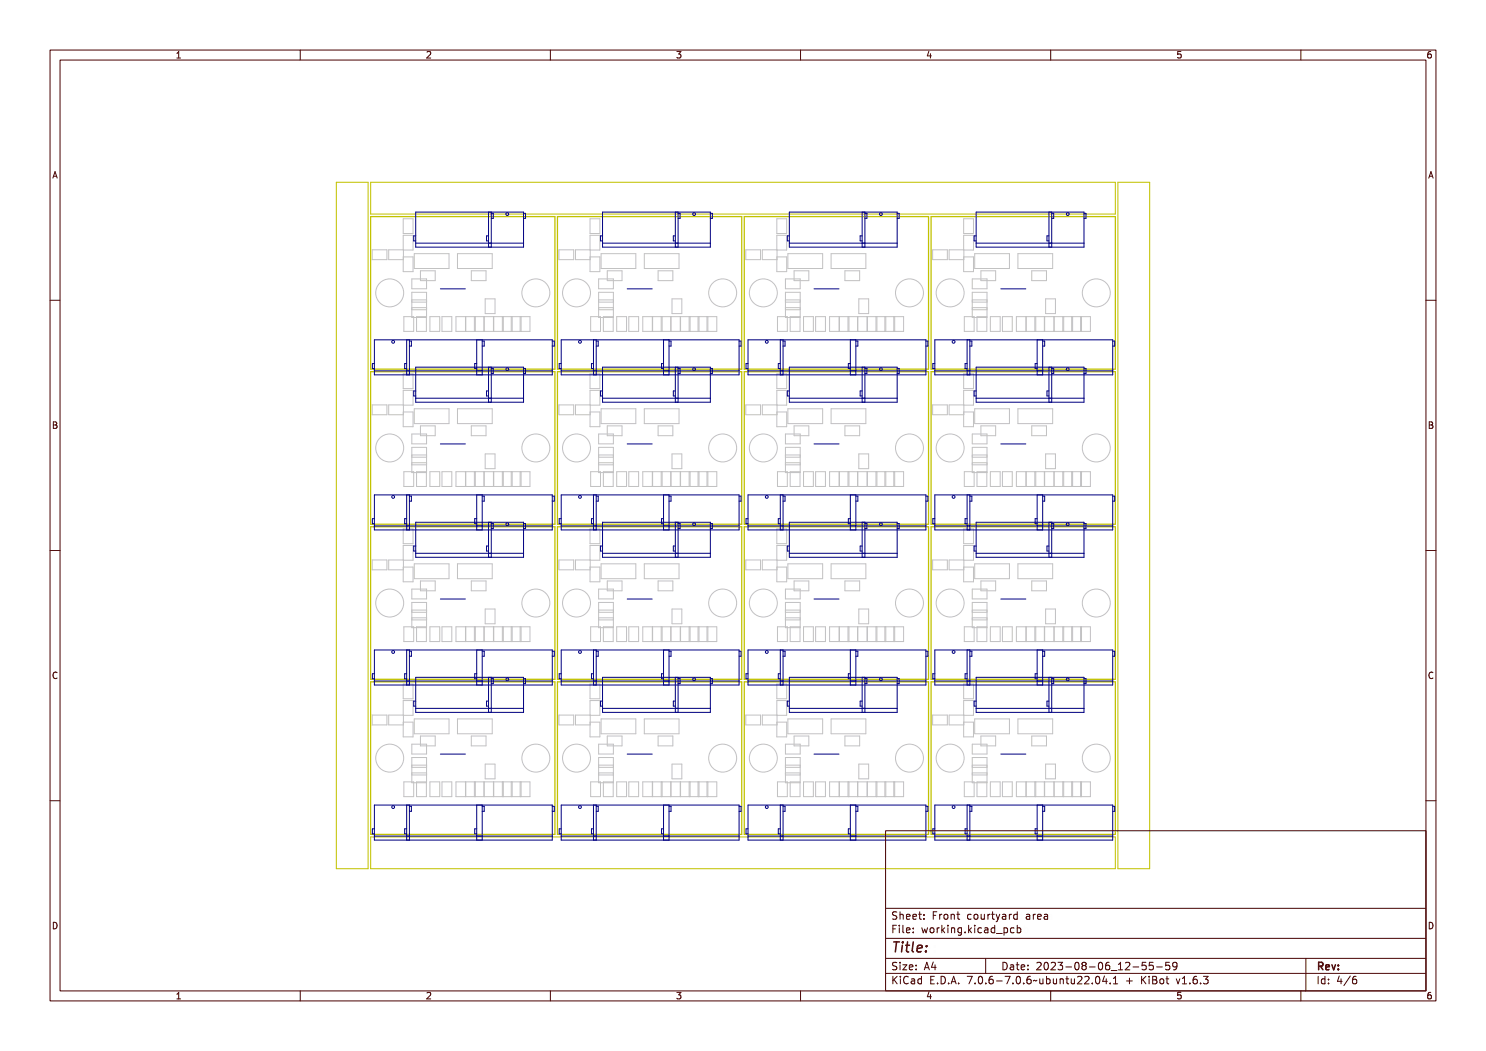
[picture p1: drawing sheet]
<svg xmlns="http://www.w3.org/2000/svg" width="297mm" height="210mm" viewBox="0 0 297 210" stroke-linecap="round" stroke-linejoin="round" font-family="sans-serif">
<defs><g id="words">
<text font-size="2.7" fill="#480000" x="178" y="190.3">Title:</text>
<g font-size="2" fill="#480000">
<text x="178" y="183.7">Sheet: Front courtyard area</text>
<text x="178" y="186.5">File: working.kicad_pcb</text>
<text x="178" y="193.9">Size: A4</text>
<text x="178" y="196.6">KiCad E.D.A. 7.0.6-7.0.6~ubuntu22.04.1 + KiBot v1.6.3</text>
<text x="200" y="193.9">Date: 2023-08-06_12-55-59</text>
<text x="263" y="196.6">Id: 4/6</text>
<text x="263" y="193.9">Rev:</text>
</g>
<g font-size="1.7" fill="#480000">
<text x="35" y="11.7">1</text>
<text x="85" y="11.7">2</text>
<text x="135" y="11.7">3</text>
<text x="185" y="11.7">4</text>
<text x="235" y="11.7">5</text>
<text x="285" y="11.7">6</text>
<text x="10.5" y="35.7">A</text>
<text x="285.5" y="35.7">A</text>
<text x="10.5" y="85.6">B</text>
<text x="285.5" y="85.6">B</text>
<text x="10.5" y="135.7">C</text>
<text x="285.5" y="135.7">C</text>
<text x="10.5" y="185.6">D</text>
<text x="285.5" y="185.6">D</text>
<text x="35" y="199.7">1</text>
<text x="85" y="199.7">2</text>
<text x="135" y="199.7">3</text>
<text x="185" y="199.7">4</text>
<text x="235" y="199.7">5</text>
<text x="285" y="199.7">6</text>
</g>
</g></defs>
<g fill="none" stroke="#c2c2c2" stroke-width=".2">
<path d="M74.4 49.9h2.9v2h-2.9zM77.7 49.9h2.9v2h-2.9zM80.6 47h2v3h-2zM80.6 51.3h2v3h-2zM80.6 43.7h2v3h-2zM82.3 55.7h3v2h-3zM82.3 59.9h3M82.8 50.7h6.9v3h-6.9zM84 54.1h3v2h-3zM91.4 50.7h7v3h-7zM94.2 54.1h2.9v2h-2.9zM97 59.7h1.9v3h-1.9z"/>
<path d="M111.7 49.9h3v2h-3zM115 49.9h3v2h-3zM117.9 43.7h2v3h-2zM117.9 47h2v3h-2zM117.9 51.3h2v3h-2zM119.6 55.7h3v2h-3zM119.6 59.9h3M120.1 50.7h7v3h-7zM121.4 54.1h2.9v2h-2.9zM128.8 50.7h6.9v3h-6.9zM131.5 54.1h3v2h-3zM134.3 59.7h2v3h-2z"/>
<path d="M149.1 49.9h2.9v2h-2.9zM152.4 49.9h2.9v2h-2.9zM155.3 47h1.9v3h-1.9zM155.3 43.7h1.9v3h-1.9zM155.3 51.3h1.9v3h-1.9zM157 58.4h2.9v5h-2.9zM157 55.7h2.9v2h-2.9zM157 59.9h2.9M157.5 50.7h6.9v3h-6.9zM158.7 54.1h3v2h-3zM166.1 50.7h7v3h-7zM168.9 54.1h2.9v2h-2.9z"/>
<path d="M171.6 59.7h2v3h-2zM186.4 49.9h2.9v2h-2.9zM192.6 50h2v-3h-2v7.3h2v-3h-2M192.6 43.7h2v3h-2zM192.6 49.9h-2.9v2h2.9M194.3 55.7h3v2h-3zM194.3 58.4h3v5h-3zM194.3 59.9h3M194.8 50.7h7v3h-7zM196.1 54.1h2.9v2h-2.9zM203.4 50.7h7v3h-7zM206.2 54.1h3v2h-3z"/>
<path d="M209 59.7h2v3h-2zM80.6 74.7h2v2.9h-2zM80.6 78h2v3h-2zM80.7 63.3h2v2.9h-2zM82.3 60.4h3M82.3 61.5h3M82.3 61.9h3M85.2 63.3h-1.9v2.9h1.9l.1-7.8h-3v5h3M85.9 63.3h2v2.9h-2zM88.3 63.3h2v2.9h-2zM91.1 63.3h14.8v2.9h-14.8zM93 63.3v2.9"/>
<path d="M93.1 63.3v2.9M94.8 63.3v2.9M95 63.3v2.9M96.7 63.3v2.9M96.8 63.3v2.9M98.6 63.3v2.9M98.7 63.3v2.9M100.4 63.3v2.9M100.6 63.3v2.9M102.2 63.3v2.9M102.4 63.3v2.9M104 63.3v2.9"/>
<path d="M104.1 63.3v2.9M117.9 74.7h2v2.9h-2zM117.9 78h2v3h-2zM118.1 63.3h1.9v2.9h-1.9zM119.6 60.4h3M119.6 61.5h3M119.6 61.9h3M122.6 63.3h-2v2.9h2v-7.8h-3v5h3M123.3 63.3h1.9v2.9h-1.9zM125.7 63.3h1.9v2.9h-1.9zM128.5 63.3h14.8v2.9h-14.8zM130.4 63.3v2.9"/>
<path d="M132.2 63.3v2.9M132.3 63.3v2.9M134.1 63.3v2.9M136 63.3v2.9M137.7 63.3v2.9M137.9 63.3v2.9M139.5 63.3v2.9M139.7 63.3v2.9M141.3 63.3v2.9M141.5 63.3v2.9M155.3 74.7h1.9v2.9h-1.9zM155.3 78h1.9v3h-1.9z"/>
<path d="M155.4 63.3h2v2.9h-2zM157 60.4h2.9M157 61.5h2.9M157 61.9h2.9M157.9 63.3h2v2.9h-2zM160.6 63.3h2v2.9h-2zM163 63.3h2v2.9h-2zM165.8 63.3h14.8v2.9h-14.8zM167.7 63.3v2.9M167.8 63.3v2.9M169.5 63.3v2.9M169.7 63.3v2.9"/>
<path d="M171.4 63.3v2.9M171.5 63.3v2.9M173.3 63.3v2.9M173.4 63.3v2.9M175.1 63.3v2.9M175.3 63.3v2.9M176.9 63.3v2.9M177 63.3v2.9M178.6 63.3v2.9M178.8 63.3v2.9M192.6 74.7h2v2.9h-2zM192.7 63.3h2v2.9h-2z"/>
<path d="M194.3 60.4h3M194.3 61.5h3M194.3 61.9h3M195.3 63.3h1.9v2.9h-1.9zM197.9 63.3h2v2.9h-2zM200.4 63.3h1.9v2.9h-1.9zM203.1 63.3h14.8v2.9h-14.8zM205 63.3v2.9M205.1 63.3v2.9M206.8 63.3v2.9M207 63.3v2.9M208.7 63.3v2.9"/>
<path d="M208.8 63.3v2.9M210.6 63.3v2.9M210.7 63.3v2.9M212.4 63.3v2.9M212.6 63.3v2.9M214.2 63.3v2.9M214.4 63.3v2.9M216 63.3v2.9M216.2 63.3v2.9M74.4 80.9h2.9v2h-2.9zM77.7 80.9h2.9v2h-2.9zM80.6 82.3h2v3h-2z"/>
<path d="M80.7 94.3h2v2.9h-2zM82.3 86.7h3v2h-3zM82.3 92.9h3M82.3 90.9h3M82.3 91.4h3M82.3 92.5h3M82.8 81.7h6.9v2.9h-6.9zM84 85.1h3v2h-3zM85.2 94.3h-1.9v2.9h1.9l.1-7.8h-3v5h3M85.9 94.3h2v2.9h-2zM88.3 94.3h2v2.9h-2zM91.1 94.3h14.8v2.9h-14.8z"/>
<path d="M91.4 81.7h7v2.9h-7zM93 94.3v2.9M93.1 94.3v2.9M94.2 85.1h2.9v2h-2.9zM94.8 94.3v2.9M95 94.3v2.9M96.7 94.3v2.9M96.8 94.3v2.9M97 90.7h1.9v3h-1.9zM98.6 94.3v2.9M98.7 94.3v2.9M100.4 94.3v2.9"/>
<path d="M100.6 94.3v2.9M102.2 94.3v2.9M102.4 94.3v2.9M104 94.3v2.9M104.1 94.3v2.9M111.7 80.9h3v2h-3zM115 80.9h3v2h-3zM117.9 82.3h2v3h-2zM118.1 94.3h1.9v2.9h-1.9zM119.6 92.9h3M119.6 90.9h3M119.6 91.4h3"/>
<path d="M119.6 86.7h3v2h-3zM119.6 92.5h3M120.1 81.7h7v2.9h-7zM121.4 85.1h2.9v2h-2.9zM122.6 94.3h-2v2.9h2v-7.8h-3v5h3M123.3 94.3h1.9v2.9h-1.9zM125.7 94.3h1.9v2.9h-1.9zM128.5 94.3h14.8v2.9h-14.8zM128.8 81.7h6.9v2.9h-6.9zM130.4 94.3v2.9M131.5 85.1h3v2h-3zM132.2 94.3v2.9"/>
<path d="M132.3 94.3v2.9M134.1 94.3v2.9M134.3 90.7h2v3h-2zM136 94.3v2.9M137.7 94.3v2.9M137.9 94.3v2.9M139.5 94.3v2.9M139.7 94.3v2.9M141.3 94.3v2.9M141.5 94.3v2.9M149.1 80.9h2.9v2h-2.9zM152.4 80.9h2.9v2h-2.9z"/>
<path d="M155.3 82.3h1.9v3h-1.9zM155.4 94.3h2v2.9h-2zM157 92.9h2.9M157 90.9h2.9M157 89.4h2.9v5h-2.9zM157 91.4h2.9M157 86.7h2.9v2h-2.9zM157 92.5h2.9M157.5 81.7h6.9v2.9h-6.9zM157.9 94.3h2v2.9h-2zM158.7 85.1h3v2h-3zM160.6 94.3h2v2.9h-2z"/>
<path d="M163 94.3h2v2.9h-2zM165.8 94.3h14.8v2.9h-14.8zM166.1 81.7h7v2.9h-7zM167.7 94.3v2.9M167.8 94.3v2.9M168.9 85.1h2.9v2h-2.9zM169.5 94.3v2.9M169.7 94.3v2.9M171.4 94.3v2.9M171.5 94.3v2.9M171.6 90.7h2v3h-2zM173.3 94.3v2.9"/>
<path d="M173.4 94.3v2.9M175.1 94.3v2.9M175.3 94.3v2.9M176.9 94.3v2.9M177 94.3v2.9M178.6 94.3v2.9M178.8 94.3v2.9M186.4 80.9h2.9v2h-2.9zM192.6 81h2v-3h-2v7.3h2v-3h-2M192.6 80.9h-2.9v2h2.9M192.7 94.3h2v2.9h-2zM194.3 92.9h3"/>
<path d="M194.3 86.7h3v2h-3zM194.3 89.4h3v5h-3zM194.3 90.9h3M194.3 91.4h3M194.3 92.5h3M194.8 81.7h7v2.9h-7zM195.3 94.3h1.9v2.9h-1.9zM196.1 85.1h2.9v2h-2.9zM197.9 94.3h2v2.9h-2zM200.4 94.3h1.9v2.9h-1.9zM203.1 94.3h14.8v2.9h-14.8zM203.4 81.7h7v2.9h-7z"/>
<path d="M205 94.3v2.9M205.1 94.3v2.9M206.2 85.1h3v2h-3zM206.8 94.3v2.9M207 94.3v2.9M208.7 94.3v2.9M208.8 94.3v2.9M209 90.7h2v3h-2zM210.6 94.3v2.9M210.7 94.3v2.9M212.4 94.3v2.9M212.6 94.3v2.9"/>
<path d="M214.2 94.3v2.9M214.4 94.3v2.9M216 94.3v2.9M216.2 94.3v2.9M74.4 111.9h2.9v2h-2.9zM77.7 111.9h2.9v2h-2.9zM80.6 109h2v2.9h-2zM80.6 105.7h2v2.9h-2zM80.6 113.3h2v3h-2zM82.3 117.7h3v2h-3zM82.8 112.7h6.9v2.9h-6.9zM84 116.1h3v2h-3z"/>
<path d="M91.4 112.7h7v2.9h-7zM94.2 116.1h2.9v2h-2.9zM111.7 111.9h3v2h-3zM115 111.9h3v2h-3zM117.9 105.7h2v2.9h-2zM117.9 109h2v2.9h-2zM117.9 113.3h2v3h-2zM119.6 117.7h3v2h-3zM120.1 112.7h7v2.9h-7zM121.4 116.1h2.9v2h-2.9zM128.8 112.7h6.9v2.9h-6.9zM131.5 116.1h3v2h-3z"/>
<path d="M149.1 111.9h2.9v2h-2.9zM152.4 111.9h2.9v2h-2.9zM155.3 105.7h1.9v2.9h-1.9zM155.3 109h1.9v2.9h-1.9zM155.3 113.3h1.9v3h-1.9zM157 117.7h2.9v2h-2.9zM157.5 112.7h6.9v2.9h-6.9zM158.7 116.1h3v2h-3zM166.1 112.7h7v2.9h-7zM168.9 116.1h2.9v2h-2.9zM186.4 111.9h2.9v2h-2.9zM192.6 111.9h2v-2.9h-2v7.3h2v-3h-2"/>
<path d="M192.6 105.7h2v2.9h-2zM192.6 111.9h-2.9v2h2.9M194.3 117.7h3v2h-3zM194.8 112.7h7v2.9h-7zM196.1 116.1h2.9v2h-2.9zM203.4 112.7h7v2.9h-7zM206.2 116.1h3v2h-3zM80.6 136.7h2v2.9h-2zM80.7 125.2h2v3h-2zM82.3 122.3h3M82.3 123.5h3M82.3 123.9h3"/>
<path d="M82.3 121.9h3M85.2 125.2h-1.9v3h1.9l.1-7.8h-3v5h3M85.9 125.2h2v3h-2zM88.3 125.2h2v3h-2zM91.1 125.2h14.8v3h-14.8zM93 125.2v3M93.1 125.2v3M94.8 125.2v3M95 125.2v3M96.7 125.2v3M96.8 125.2v3M97 121.7h1.9v2.9h-1.9z"/>
<path d="M98.6 125.2v3M98.7 125.2v3M100.4 125.2v3M100.6 125.2v3M102.2 125.2v3M102.4 125.2v3M104 125.2v3M104.1 125.2v3M117.9 136.7h2v2.9h-2zM118.1 125.2h1.9v3h-1.9zM119.6 122.3h3M119.6 123.5h3"/>
<path d="M119.6 123.9h3M119.6 121.9h3M122.6 125.2h-2v3h2v-7.8h-3v5h3M123.3 125.2h1.9v3h-1.9zM125.7 125.2h1.9v3h-1.9zM128.5 125.2h14.8v3h-14.8zM130.4 125.2v3M132.2 125.2v3M132.3 125.2v3M134.1 125.2v3M134.3 121.7h2v2.9h-2zM136 125.2v3"/>
<path d="M137.7 125.2v3M137.9 125.2v3M139.5 125.2v3M139.7 125.2v3M141.3 125.2v3M141.5 125.2v3M155.3 136.7h1.9v2.9h-1.9zM155.4 125.2h2v3h-2zM157 120.4h2.9v5h-2.9zM157 122.3h2.9M157 123.5h2.9M157 123.9h2.9"/>
<path d="M157 121.9h2.9M157.9 125.2h2v3h-2zM160.6 125.2h2v3h-2zM163 125.2h2v3h-2zM165.8 125.2h14.8v3h-14.8zM167.7 125.2v3M167.8 125.2v3M169.5 125.2v3M169.7 125.2v3M171.4 125.2v3M171.5 125.2v3M171.6 121.7h2v2.9h-2z"/>
<path d="M173.3 125.2v3M173.4 125.2v3M175.1 125.2v3M175.3 125.2v3M176.9 125.2v3M177 125.2v3M178.6 125.2v3M178.8 125.2v3M192.6 136.7h2v2.9h-2zM192.7 125.2h2v3h-2zM194.3 120.4h3v5h-3zM194.3 122.3h3"/>
<path d="M194.3 123.5h3M194.3 123.9h3M194.3 121.9h3M195.3 125.2h1.9v3h-1.9zM197.9 125.2h2v3h-2zM200.4 125.2h1.9v3h-1.9zM203.1 125.2h14.8v3h-14.8zM205 125.2v3M205.1 125.2v3M206.8 125.2v3M207 125.2v3M208.7 125.2v3"/>
<path d="M208.8 125.2v3M209 121.7h2v2.9h-2zM210.6 125.2v3M210.7 125.2v3M212.4 125.2v3M212.6 125.2v3M214.2 125.2v3M214.4 125.2v3M216 125.2v3M216.2 125.2v3M74.4 142.9h2.9v1.9h-2.9zM80.6 144.3h2v2.9h-2z"/>
<path d="M80.6 142.9v1.9h-2.9v-1.9h4.9v-2.9h-2v2.9M80.7 156.2h2v3h-2zM82.3 148.7h3v2h-3zM82.3 154.9h3M82.3 152.9h3M82.3 154.4h3M82.3 153.3h3M82.8 143.7h6.9v2.9h-6.9zM84 147.1h3v1.9h-3zM85.2 156.2h-1.9v3h1.9l.1-7.8h-3v5h3M85.9 156.2h2v3h-2zM88.3 156.2h2v3h-2z"/>
<path d="M91.1 156.2h14.8v3h-14.8zM91.4 143.7h7v2.9h-7zM93 156.2v3M93.1 156.2v3M94.2 147.1h2.9v1.9h-2.9zM94.8 156.2v3M95 156.2v3M96.7 156.2v3M96.8 156.2v3M97 152.7h1.9v2.9h-1.9zM98.6 156.2v3M98.7 156.2v3"/>
<path d="M100.4 156.2v3M100.6 156.2v3M102.2 156.2v3M102.4 156.2v3M104 156.2v3M104.1 156.2v3M111.7 142.9h3v1.9h-3zM117.9 144.3h2v2.9h-2zM118 142.9v1.9h-3v-1.9h4.9v-2.9h-2v2.9M118.1 156.2h1.9v3h-1.9zM119.6 154.9h3M119.6 152.9h3"/>
<path d="M119.6 148.7h3v2h-3zM119.6 154.4h3M119.6 153.3h3M120.1 143.7h7v2.9h-7zM121.4 147.1h2.9v1.9h-2.9zM122.6 156.2h-2v3h2v-7.8h-3v5h3M123.3 156.2h1.9v3h-1.9zM125.7 156.2h1.9v3h-1.9zM128.5 156.2h14.8v3h-14.8zM128.8 143.7h6.9v2.9h-6.9zM130.4 156.2v3M131.5 147.1h3v1.9h-3z"/>
<path d="M132.2 156.2v3M132.3 156.2v3M134.1 156.2v3M134.3 152.7h2v2.9h-2zM136 156.2v3M137.7 156.2v3M137.9 156.2v3M139.5 156.2v3M139.7 156.2v3M141.3 156.2v3M141.5 156.2v3M149.1 142.9h2.9v1.9h-2.9z"/>
<path d="M155.3 144.3h1.9v2.9h-1.9zM155.3 142.9v1.9h-2.9v-1.9h4.8v-2.9h-1.9v2.9M155.4 156.2h2v3h-2zM157 154.9h2.9M157 152.9h2.9M157 148.7h2.9v2h-2.9zM157 151.4h2.9v5h-2.9zM157 154.4h2.9M157 153.3h2.9M157.5 143.7h6.9v2.9h-6.9zM157.9 156.2h2v3h-2zM158.7 147.1h3v1.9h-3z"/>
<path d="M160.6 156.2h2v3h-2zM163 156.2h2v3h-2zM165.8 156.2h14.8v3h-14.8zM166.1 143.7h7v2.9h-7zM167.7 156.2v3M167.8 156.2v3M168.9 147.1h2.9v1.9h-2.9zM169.5 156.2v3M169.7 156.2v3M171.4 156.2v3M171.5 156.2v3M171.6 152.7h2v2.9h-2z"/>
<path d="M173.3 156.2v3M173.4 156.2v3M175.1 156.2v3M175.3 156.2v3M176.9 156.2v3M177 156.2v3M178.6 156.2v3M178.8 156.2v3M186.4 142.9h2.9v1.9h-2.9zM192.6 144.3h2v2.9h-2v-7.2h2v2.9h-4.9v1.9h2.9M192.7 156.2h2v3h-2zM194.3 148.7h3v2h-3z"/>
<path d="M194.3 151.4h3v5h-3zM194.3 154.9h3M194.3 152.9h3M194.3 154.4h3M194.3 153.3h3M194.8 143.7h7v2.9h-7zM195.3 156.2h1.9v3h-1.9zM196.1 147.1h2.9v1.9h-2.9zM197.9 156.2h2v3h-2zM200.4 156.2h1.9v3h-1.9zM203.1 156.2h14.8v3h-14.8zM203.4 143.7h7v2.9h-7z"/>
<path d="M205 156.2v3M205.1 156.2v3M206.2 147.1h3v1.9h-3zM206.8 156.2v3M207 156.2v3M208.7 156.2v3M208.8 156.2v3M209 152.7h2v2.9h-2zM210.6 156.2v3M210.7 156.2v3M212.4 156.2v3M212.6 156.2v3"/>
<path d="M214.2 156.2v3M214.4 156.2v3M216 156.2v3M216.2 156.2v3"/>
<circle cx="77.9" cy="58.5" r="2.79"/>
<circle cx="107.1" cy="58.5" r="2.79"/>
<circle cx="115.2" cy="58.5" r="2.79"/>
<circle cx="144.4" cy="58.5" r="2.79"/>
<circle cx="152.6" cy="58.5" r="2.79"/>
<circle cx="181.8" cy="58.5" r="2.79"/>
<circle cx="189.9" cy="58.5" r="2.79"/>
<circle cx="219.1" cy="58.5" r="2.79"/>
<circle cx="77.9" cy="89.5" r="2.79"/>
<circle cx="107.1" cy="89.5" r="2.79"/>
<circle cx="115.2" cy="89.5" r="2.79"/>
<circle cx="144.4" cy="89.5" r="2.79"/>
<circle cx="152.6" cy="89.5" r="2.79"/>
<circle cx="181.8" cy="89.5" r="2.79"/>
<circle cx="189.9" cy="89.5" r="2.79"/>
<circle cx="219.1" cy="89.5" r="2.79"/>
<circle cx="77.9" cy="120.5" r="2.79"/>
<circle cx="107.1" cy="120.5" r="2.79"/>
<circle cx="115.2" cy="120.5" r="2.79"/>
<circle cx="144.4" cy="120.5" r="2.79"/>
<circle cx="152.6" cy="120.5" r="2.79"/>
<circle cx="181.8" cy="120.5" r="2.79"/>
<circle cx="189.9" cy="120.5" r="2.79"/>
<circle cx="219.1" cy="120.5" r="2.79"/>
<circle cx="77.9" cy="151.5" r="2.79"/>
<circle cx="107.1" cy="151.5" r="2.79"/>
<circle cx="115.2" cy="151.5" r="2.79"/>
<circle cx="144.4" cy="151.5" r="2.79"/>
<circle cx="152.6" cy="151.5" r="2.79"/>
<circle cx="181.8" cy="151.5" r="2.79"/>
<circle cx="189.9" cy="151.5" r="2.79"/>
<circle cx="219.1" cy="151.5" r="2.79"/>
</g>
<g fill="none" stroke="#c2c200" stroke-width=".25">
<path d="M74.1 43.3h36.8v30.5h-36.8zM111.4 43.3h36.8v30.5h-36.8zM148.8 43.3h36.8v30.5h-36.8zM186.1 43.3h36.8v30.5h-36.8zM74.1 74.3h36.8v30.5h-36.8zM111.4 74.3h36.8v30.5h-36.8zM148.8 74.3h36.8v30.5h-36.8zM186.1 74.3h36.8v30.5h-36.8zM74.1 105.3h36.8v30.4h-36.8zM111.4 105.3h36.8v30.4h-36.8zM148.8 105.3h36.8v30.4h-36.8zM186.1 105.3h36.8v30.4h-36.8z"/>
<path d="M74.1 136.2h36.8v30.5h-36.8zM111.4 136.2h36.8v30.5h-36.8zM148.8 136.2h36.8v30.5h-36.8zM186.1 136.2h36.8v30.5h-36.8z"/>
</g>
<path d="M67.2 36.4h6.4v137.2h-6.4zM74.1 36.4h148.8v6.4h-148.8zM223.4 36.4h6.4v137.2h-6.4zM74.1 167.2h148.8v6.4h-148.8z" fill="none" stroke="#c2c200" stroke-width=".2"/>
<g fill="none" stroke="#000084" stroke-width=".2">
<path d="M83.1 47.1h-.4v1h.4M83.1 42.4h21.5v7h-21.5zM83.1 48.6h21.5M88 57.7h5M97.6 47.1h-.4v1h.4M97.6 42.4v7M98.2 42.6h.4v1h-.4M98.2 42.4v7M104.6 42.6h.4v1h-.4M120.4 47.1h-.4v1h.4M120.4 42.4h21.6v7h-21.6zM120.4 48.6h21.6"/>
<path d="M125.4 57.7h5M135 47.1h-.4v1h.4M135 42.4v7M135.5 42.6h.4v1h-.4M135.5 42.4v7M142 42.6h.4v1h-.4M157.8 47.1h-.4v1h.4M157.8 42.4h21.5v7h-21.5zM157.8 48.6h21.5M162.7 57.7h5M172.3 47.1h-.4v1h.4M172.3 42.4v7"/>
<path d="M172.9 42.6h.4v1h-.4M172.9 42.4v7M179.3 42.6h.4v1h-.4M195.1 42.4h21.6v7h-21.6zM195.1 47.1h-.4v1h.4M195.1 48.6h21.6M200 57.7h5M209.7 47.1h-.4v1h.4M209.7 42.4v7M210.2 42.4v7M210.2 42.6h.4v1h-.4M216.7 42.6h.4v1h-.4"/>
<path d="M74.8 72.7h-.4v1h.4M74.8 67.9h35.6v7h-35.6zM74.8 74.1h35.6M81.3 72.7h-.4v1h.4M81.3 67.9v7M81.8 68.2h.4v1h-.4M81.8 67.9v7M83.1 78.1h-.4v1h.4M83.1 73.4h21.5v7h-21.5zM83.1 79.6h21.5M95.3 72.7h-.4v1h.4M95.3 67.9v7"/>
<path d="M96.4 68.2h.4v1h-.4M96.4 67.9v7M97.6 78.1h-.4v1h.4M97.6 73.4v7M98.2 73.6h.4v1h-.4M98.2 73.4v7M104.6 73.6h.4v1h-.4M110.4 68.2h.4v1h-.4M112.2 72.7h-.4v1h.4M112.2 67.9h35.5v7h-35.5zM112.2 74.1h35.5M118.6 72.7h-.4v1h.4"/>
<path d="M118.6 67.9v7M119.2 68.2h.4v1h-.4M119.2 67.9v7M120.4 78.1h-.4v1h.4M120.4 73.4h21.6v7h-21.6zM120.4 79.6h21.6M132.6 72.7h-.4v1h.4M132.6 67.9v7M133.7 68.2h.4v1h-.4M133.7 67.9v7M135 78.1h-.4v1h.4M135 73.4v7"/>
<path d="M135.5 73.6h.4v1h-.4M135.5 73.4v7M142 73.6h.4v1h-.4M147.7 68.2h.4v1h-.4M149.5 72.7h-.4v1h.4M149.5 67.9h35.6v7h-35.6zM149.5 74.1h35.6M156 72.7h-.4v1h.4M156 67.9v7M156.5 68.2h.4v1h-.4M156.5 67.9v7M157.8 78.1h-.4v1h.4"/>
<path d="M157.8 73.4h21.5v7h-21.5zM157.8 79.6h21.5M170 72.7h-.4v1h.4M170 67.9v7M171.1 68.2h.4v1h-.4M171.1 67.9v7M172.3 78.1h-.4v1h.4M172.3 73.4v7M172.9 73.6h.4v1h-.4M172.9 73.4v7M179.3 73.6h.4v1h-.4M185.1 68.2h.4v1h-.4"/>
<path d="M186.8 67.9h35.6v7h-35.6zM186.8 72.7h-.4v1h.4M186.8 74.1h35.6M193.3 72.7h-.4v1h.4M193.3 67.9v7M193.8 68.2h.4v1h-.4M193.8 67.9v7M195.1 73.4h21.6v7h-21.6zM195.1 78.1h-.4v1h.4M195.1 79.6h21.6M207.3 72.7h-.4v1h.4M207.3 67.9v7"/>
<path d="M208.4 68.2h.4v1h-.4M208.4 67.9v7M209.7 78.1h-.4v1h.4M209.7 73.4v7M210.2 73.4v7M210.2 73.6h.4v1h-.4M216.7 73.6h.4v1h-.4M222.4 68.2h.4v1h-.4M74.8 98.9h35.6v7h-35.6zM81.3 98.9v7M81.8 99.1h.4v1h-.4M81.8 98.9v7"/>
<path d="M88 88.7h5M95.3 98.9v7M96.4 99.1h.4v1h-.4M96.4 98.9v7M110.4 99.1h.4v1h-.4M112.2 98.9h35.5v7h-35.5zM118.6 98.9v7M119.2 99.1h.4v1h-.4M119.2 98.9v7M125.4 88.7h5M132.6 98.9v7M133.7 99.1h.4v1h-.4"/>
<path d="M133.7 98.9v7M147.7 99.1h.4v1h-.4M149.5 98.9h35.6v7h-35.6zM156 98.9v7M156.5 99.1h.4v1h-.4M156.5 98.9v7M162.7 88.7h5M170 98.9v7M171.1 98.9v7M171.1 99.1h.4v1h-.4M185.1 99.1h.4v1h-.4M186.8 98.9h35.6v7h-35.6z"/>
<path d="M193.3 98.9v7M193.8 98.9v7M193.8 99.1h.4v1h-.4M200 88.7h5M207.3 98.9v7M208.4 99.1h.4v1h-.4M208.4 98.9v7M222.4 99.1h.4v1h-.4M74.8 103.6h-.4v1h.4M74.8 105.1h35.6M81.3 103.6h-.4v1h.4M83.1 104.4h21.5v7h-21.5z"/>
<path d="M83.1 109.1h-.4v1h.4M83.1 110.6h21.5M88 119.7h5M95.3 103.6h-.4v1h.4M97.6 109.1h-.4v1h.4M97.6 104.4v7M98.2 104.6h.4v1h-.4M98.2 104.4v7M104.6 104.6h.4v1h-.4M112.2 103.6h-.4v1h.4M112.2 105.1h35.5M118.6 103.6h-.4v1h.4"/>
<path d="M120.4 109.1h-.4v1h.4M120.4 104.4h21.6v7h-21.6zM120.4 110.6h21.6M125.4 119.7h5M132.6 103.6h-.4v1h.4M135 109.1h-.4v1h.4M135 104.4v7M135.5 104.6h.4v1h-.4M135.5 104.4v7M142 104.6h.4v1h-.4M149.5 103.6h-.4v1h.4M149.5 105.1h35.6"/>
<path d="M156 103.6h-.4v1h.4M157.8 109.1h-.4v1h.4M157.8 104.4h21.5v7h-21.5zM157.8 110.6h21.5M162.7 119.7h5M170 103.6h-.4v1h.4M172.3 109.1h-.4v1h.4M172.3 104.4v7M172.9 104.6h.4v1h-.4M172.9 104.4v7M179.3 104.6h.4v1h-.4M186.8 103.6h-.4v1h.4"/>
<path d="M186.8 105.1h35.6M193.3 103.6h-.4v1h.4M195.1 104.4h21.6v7h-21.6zM195.1 109.1h-.4v1h.4M195.1 110.6h21.6M200 119.7h5M207.3 103.6h-.4v1h.4M209.7 109.1h-.4v1h.4M209.7 104.4v7M210.2 104.4v7M210.2 104.6h.4v1h-.4M216.7 104.6h.4v1h-.4"/>
<path d="M74.8 134.6h-.4v1h.4M74.8 129.9h35.6v7h-35.6zM74.8 136.1h35.6M81.3 134.6h-.4v1h.4M81.3 129.9v7M81.8 130.1h.4v1h-.4M81.8 129.9v7M83.1 135.3h21.5v7h-21.5zM95.3 134.6h-.4v1h.4M95.3 129.9v7M96.4 130.1h.4v1h-.4M96.4 129.9v7"/>
<path d="M97.6 135.3v7M98.2 135.6h.4v1h-.4M98.2 135.3v7M104.6 135.6h.4v1h-.4M110.4 130.1h.4v1h-.4M112.2 134.6h-.4v1h.4M112.2 129.9h35.5v7h-35.5zM112.2 136.1h35.5M118.6 134.6h-.4v1h.4M118.6 129.9v7M119.2 130.1h.4v1h-.4M119.2 129.9v7"/>
<path d="M120.4 135.3h21.6v7h-21.6zM132.6 134.6h-.4v1h.4M132.6 129.9v7M133.7 130.1h.4v1h-.4M133.7 129.9v7M135 135.3v7M135.5 135.6h.4v1h-.4M135.5 135.3v7M142 135.6h.4v1h-.4M147.7 130.1h.4v1h-.4M149.5 134.6h-.4v1h.4M149.5 129.9h35.6v7h-35.6z"/>
<path d="M149.5 136.1h35.6M156 134.6h-.4v1h.4M156 129.9v7M156.5 130.1h.4v1h-.4M156.5 129.9v7M157.8 135.3h21.5v7h-21.5zM170 134.6h-.4v1h.4M170 129.9v7M171.1 130.1h.4v1h-.4M171.1 129.9v7M172.3 135.3v7M172.9 135.6h.4v1h-.4"/>
<path d="M172.9 135.3v7M179.3 135.6h.4v1h-.4M185.1 130.1h.4v1h-.4M186.8 134.6h-.4v1h.4M186.8 129.9h35.6v7h-35.6zM186.8 136.1h35.6M193.3 134.6h-.4v1h.4M193.3 129.9v7M193.8 129.9v7M193.8 130.1h.4v1h-.4M195.1 135.3h21.6v7h-21.6zM207.3 134.6h-.4v1h.4"/>
<path d="M207.3 129.9v7M208.4 130.1h.4v1h-.4M208.4 129.9v7M209.7 135.3v7M210.2 135.6h.4v1h-.4M210.2 135.3v7M216.7 135.6h.4v1h-.4M222.4 130.1h.4v1h-.4M83.1 140.1h-.4v1h.4M83.1 141.5h21.5M88 150.7h5M97.6 140.1h-.4v1h.4"/>
<path d="M120.4 140.1h-.4v1h.4M120.4 141.5h21.6M125.4 150.7h5M135 140.1h-.4v1h.4M157.8 140.1h-.4v1h.4M157.8 141.5h21.5M162.7 150.7h5M172.3 140.1h-.4v1h.4M195.1 140.1h-.4v1h.4M195.1 141.5h21.6M200 150.7h5M209.7 140.1h-.4v1h.4"/>
<path d="M74.8 165.6h-.4v1h.4M74.8 160.9h35.6v7h-35.6zM74.8 167.1h35.6M81.3 165.6h-.4v1h.4M81.3 160.9v7M81.8 161.1h.4v1h-.4M81.8 160.9v7M95.3 165.6h-.4v1h.4M95.3 160.9v7M96.4 161.1h.4v1h-.4M96.4 160.9v7M110.4 161.1h.4v1h-.4"/>
<path d="M112.2 165.6h-.4v1h.4M112.2 160.9h35.5v7h-35.5zM112.2 167.1h35.5M118.6 165.6h-.4v1h.4M118.6 160.9v7M119.2 161.1h.4v1h-.4M119.2 160.9v7M132.6 165.6h-.4v1h.4M132.6 160.9v7M133.7 161.1h.4v1h-.4M133.7 160.9v7M147.7 161.1h.4v1h-.4"/>
<path d="M149.5 165.6h-.4v1h.4M149.5 160.9h35.6v7h-35.6zM149.5 167.1h35.6M156 165.6h-.4v1h.4M156 160.9v7M156.5 161.1h.4v1h-.4M156.5 160.9v7M170 165.6h-.4v1h.4M170 160.9v7M171.1 161.1h.4v1h-.4M171.1 160.9v7M185.1 161.1h.4v1h-.4"/>
<path d="M186.8 165.6h-.4v1h.4M186.8 160.9h35.6v7h-35.6zM186.8 167.1h35.6M193.3 165.6h-.4v1h.4M193.3 160.9v7M193.8 161.1h.4v1h-.4M193.8 160.9v7M207.3 165.6h-.4v1h.4M207.3 160.9v7M208.4 161.1h.4v1h-.4M208.4 160.9v7M222.4 161.1h.4v1h-.4"/>
<circle cx="101.4" cy="42.8" r=".28"/>
<circle cx="138.7" cy="42.8" r=".28"/>
<circle cx="176.1" cy="42.8" r=".28"/>
<circle cx="213.4" cy="42.8" r=".28"/>
<circle cx="78.6" cy="68.3" r=".28"/>
<circle cx="101.4" cy="73.8" r=".28"/>
<circle cx="115.9" cy="68.3" r=".28"/>
<circle cx="138.7" cy="73.8" r=".28"/>
<circle cx="153.3" cy="68.3" r=".28"/>
<circle cx="176.1" cy="73.8" r=".28"/>
<circle cx="190.6" cy="68.3" r=".28"/>
<circle cx="213.4" cy="73.8" r=".28"/>
<circle cx="78.6" cy="99.3" r=".28"/>
<circle cx="115.9" cy="99.3" r=".28"/>
<circle cx="153.3" cy="99.3" r=".28"/>
<circle cx="190.6" cy="99.3" r=".28"/>
<circle cx="101.4" cy="104.8" r=".28"/>
<circle cx="138.7" cy="104.8" r=".28"/>
<circle cx="176.1" cy="104.8" r=".28"/>
<circle cx="213.4" cy="104.8" r=".28"/>
<circle cx="78.6" cy="130.3" r=".28"/>
<circle cx="101.4" cy="135.7" r=".28"/>
<circle cx="115.9" cy="130.3" r=".28"/>
<circle cx="138.7" cy="135.7" r=".28"/>
<circle cx="153.3" cy="130.3" r=".28"/>
<circle cx="176.1" cy="135.7" r=".28"/>
<circle cx="190.6" cy="130.3" r=".28"/>
<circle cx="213.4" cy="135.7" r=".28"/>
<circle cx="78.6" cy="161.3" r=".28"/>
<circle cx="115.9" cy="161.3" r=".28"/>
<circle cx="153.3" cy="161.3" r=".28"/>
<circle cx="190.6" cy="161.3" r=".28"/>
</g>
<g fill="none" stroke="#480000" stroke-width=".2">
<path d="M10 10h277v190h-277zM12 12h273v186h-273zM60 10v2M110 10v2M160 10v2M210 10v2M260 10v2M10 60h2M285 60h2M10 110h2M285 110h2M10 160h2"/>
<path d="M285 160h2M177 166h108v32h-108zM60 198v2M110 198v2M160 198v2M177 181.5h108M177 187.5h108M177 191.5h108M177 194.5h108M178.1 195.2h.2v.6l.6-.6h.3l-.6 .6 .6 .8h-.2l-.5-.7-.2 .2v.5h-.2zM178.2 185h.9v.2h-.7v.4h.6v.2h-.6v.7h-.2zM178.3 182.4l.5-.1h.2v.2a.31 .31 0 0 0-.5-.1 .31 .31 0 0 0 0 .5 .5 .5 0 0 1 .6 .6 .5 .5 0 0 1-.8 .2l-.1-.2a.34 .34 0 0 0 .4 .1 .34 .34 0 0 0 .1-.5 .47 .47 0 0 1-.5-.2 .47 .47 0 0 1 .1-.5z"/>
<path d="M178.3 192.5l.5-.1h.2v.2a.31 .31 0 0 0-.5-.1 .31 .31 0 0 0 0 .5 .5 .5 0 0 1 .6 .6 .5 .5 0 0 1-.8 .2l-.1-.2a.34 .34 0 0 0 .4 .1 .34 .34 0 0 0 .1-.5 .47 .47 0 0 1-.5-.2 .47 .47 0 0 1 .1-.5zM179.4 182.2h.2v.6a.35 .35 0 0 1 .4-.1 .35 .35 0 0 1 .2 .4v.6h-.2v-.8h-.4v.8h-.2zM179.5 185.4h.4v.9h.4v.2h-.9v-.2h.3v-.8h-.2zM179.5 192.8h.4v.9h.4v.1h-.9v-.1h.3v-.8h-.2zM179.5 195.6h.4v.9h.4v.1h-.9v-.1h.3v-.8h-.2zM179.7 184.9h.2v.3h-.2zM179.7 192.3h.2v.3h-.2zM179.7 195.1h.2v.3h-.2zM180.6 184.9h.4v1.3l.4 .1v.2l-.5-.2v-1.2h-.3zM180.6 192.8h.8l-.6 .9h.6v.1h-.8l.6-.9h-.6zM180.7 182.8l.1-.1a.49 .49 0 0 1 .5 0 .49 .49 0 0 1 .2 .5h-.8a.42 .42 0 0 0 .3 .4 .42 .42 0 0 0 .4-.1 .47 .47 0 0 1-.4 .3 .47 .47 0 0 1-.4-.3zM180.7 195.4a.4 .4 0 0 1 .4-.3 .4 .4 0 0 1 .4 .3 .56 .56 0 0 0-.8 .4 .56 .56 0 0 0 .5 .7l.3-.1a.43 .43 0 0 1-.5 .3 .43 .43 0 0 1-.4-.4v-.6z"/>
<path d="M180.8 182.9l.4-.1 .1 .3h-.6zM181.8 195.6l.3-.1a.43 .43 0 0 1 .5 .5v.6h-.1v-.1a.38 .38 0 0 1-.5 .2 .38 .38 0 0 1-.2-.5 .38 .38 0 0 1 .4-.2h.3a.35 .35 0 0 0-.3-.4 .35 .35 0 0 0-.4 .2zM181.9 182.8l.1-.1a.49 .49 0 0 1 .5 0 .49 .49 0 0 1 .2 .5h-.8a.42 .42 0 0 0 .3 .4 .42 .42 0 0 0 .5-.1 .47 .47 0 0 1-.5 .3 .47 .47 0 0 1-.4-.3zM181.9 185.5l.1-.1a.49 .49 0 0 1 .5 0 .49 .49 0 0 1 .2 .5h-.8a.42 .42 0 0 0 .3 .4 .42 .42 0 0 0 .5-.1 .47 .47 0 0 1-.5 .3 .47 .47 0 0 1-.4-.3zM181.9 192.9l.1-.1a.49 .49 0 0 1 .5 0 .49 .49 0 0 1 .2 .5h-.8a.42 .42 0 0 0 .3 .4 .42 .42 0 0 0 .5-.1 .47 .47 0 0 1-.5 .3 .47 .47 0 0 1-.4-.3zM182 196.2l.5-.1a.31 .31 0 0 1-.2 .4 .31 .31 0 0 1-.4-.1zM182 182.9l.4-.1 .1 .3h-.6zM182 185.6l.4-.1 .1 .3h-.6zM182 193l.4-.1 .1 .3h-.6zM183 195.7l.4-.2 .2 .2v-.6h.2v1.5h-.2v-.1a.42 .42 0 0 1-.5 .1 .42 .42 0 0 1-.2-.5zM183.2 195.8l.1-.1a.4 .4 0 0 1 .3 .4 .4 .4 0 0 1-.3 .4l-.2-.2zM183.2 182.3h.2v.4h.4v.1h-.4v.7l.4 .1v.1h-.4l-.1-.1-.1-.8h-.3v-.1h.3z"/>
<path d="M183.3 185.4h.2v.3h-.2zM183.3 186.2h.2v.3h-.2zM183.3 192.8h.2v.3h-.2zM183.3 193.6h.2v.2h-.2zM184.5 182.7h.2v.3h-.2zM184.5 183.5h.2v.2h-.2zM185.2 185.4h.2l.2 .8 .1-.5h.2l.2 .5 .1-.8h.2l-.2 1.1h-.2l-.2-.7-.2 .7h-.1zM185.4 195.2h.9v.2h-.7v.4h.6v.2h-.6v.5h.7v.1h-.9zM185.7 192.4h.2l.5 1.4h-.2l-.1-.3h-.5l-.1 .3h-.2zM185.8 192.6l.2 .7h-.4zM186.6 182.3h.9v.2h-.7v.4h.6v.2h-.6v.6h-.2zM186.8 185.6l.1-.1a.39 .39 0 0 1 .4 .4 .39 .39 0 0 1-.4 .4l-.1-.2z"/>
<path d="M186.9 196.4h.2v.2h-.2zM187.1 192.4h.2v.9h.2v.2h-.2v.3h-.2v-.3h-.6zM187.1 192.6v.7h-.4zM187.8 195.2a.76 .76 0 0 1 .9 .7 .76 .76 0 0 1-.9 .7zM188 195.4a.57 .57 0 0 1 .5 .5 .57 .57 0 0 1-.5 .6zM188 182.7h.2v.2v-.1a.29 .29 0 0 1 .3-.2 .29 .29 0 0 1 .3 .3 .37 .37 0 0 0-.5-.1 .37 .37 0 0 0-.1 .4v.5h-.2zM188 185.4h.2v.2v-.1a.29 .29 0 0 1 .3-.2 .29 .29 0 0 1 .3 .3 .37 .37 0 0 0-.5-.1 .37 .37 0 0 0-.1 .4v.6h-.2zM189.1 184.9h.1v.9l.5-.4h.2l-.4 .4 .5 .7h-.2l-.4-.6-.2 .1v.5h-.1zM189.2 182.9l.1-.1a.39 .39 0 0 1 .4 .4 .39 .39 0 0 1-.4 .4l-.1-.2zM189.3 196.4h.3v.2h-.3zM190.2 182.7h.2v.1a.35 .35 0 0 1 .4-.1 .35 .35 0 0 1 .3 .4v.6h-.2l-.1-.8h-.3l-.1 .8h-.2zM190.3 185.4h.4v.9h.4v.2h-.9v-.2h.4v-.8h-.3z"/>
<path d="M190.5 195.2h.3l.4 1.4h-.2l-.1-.3h-.5l-.1 .3h-.2zM190.6 184.9h.1v.3h-.1zM190.6 195.4l.2 .7h-.4zM191.4 185.4h.2v.1a.35 .35 0 0 1 .4-.1 .35 .35 0 0 1 .3 .4v.7h-.2l-.1-.9h-.3l-.1 .9h-.2zM191.7 182.3h.1v.4h.4v.1h-.4v.7l.4 .1v.1h-.4l-.1-.1v-.8h-.3v-.1h.3zM191.7 196.4h.3v.2h-.3zM192.7 185.5l.3-.2 .3 .2v-.1h.2v1a.53 .53 0 0 1-.8 .4v-.2a.36 .36 0 0 0 .4 .1 .36 .36 0 0 0 .2-.4l-.1 .1a.53 .53 0 0 1-.7-.3 .53 .53 0 0 1 .2-.6zM192.8 185.6l.1-.1a.39 .39 0 0 1 .4 .4 .39 .39 0 0 1-.4 .4l-.1-.2zM193.8 195.2h.9l-.5 1.4h-.2l.5-1.2h-.7zM194 182.8a.39 .39 0 0 1 .4-.2 .39 .39 0 0 1 .3 .3 .4 .4 0 0 0-.6 0 .4 .4 0 0 0 0 .6 .4 .4 0 0 0 .6 0 .45 .45 0 0 1-.6 .3 .45 .45 0 0 1-.3-.6zM194.1 186.2h.3v.3h-.3zM195.1 184.9h.2v.9l.4-.4h.3l-.5 .4 .5 .7h-.2l-.4-.6-.1 .1v.5h-.2z"/>
<path d="M195.2 182.9l.1-.1a.39 .39 0 0 1 .4 .4 .39 .39 0 0 1-.4 .4l-.1-.2zM195.3 196.4h.3v.2h-.3zM196.2 182.7h.2v.8l.2 .1 .3-.2v-.7h.2v1h-.2v-.1a.35 .35 0 0 1-.4 .2 .35 .35 0 0 1-.3-.5zM196.3 185.4h.5v.9h.3v.2h-.9v-.2h.4v-.8h-.3zM196.3 195.4a.57 .57 0 0 1 .7 0 .57 .57 0 0 1 .1 .8 .5 .5 0 0 1-.6 .5 .5 .5 0 0 1-.3-.8zM196.5 195.4a.61 .61 0 0 1 .4 1l-.1 .1a.61 .61 0 0 1-.4-1zM196.6 184.9h.2v.3h-.2zM197 191.5v3M197.6 185.5a.39 .39 0 0 1 .4-.2 .39 .39 0 0 1 .3 .3 .4 .4 0 0 0-.6 0 .4 .4 0 0 0 0 .6 .4 .4 0 0 0 .6 0 .45 .45 0 0 1-.6 .3 .45 .45 0 0 1-.3-.6zM197.6 182.7h.2v.2v-.1a.29 .29 0 0 1 .4-.2 .29 .29 0 0 1 .2 .3 .37 .37 0 0 0-.4-.1 .37 .37 0 0 0-.2 .4v.5h-.2zM197.7 196.4h.3v.2h-.3zM198.7 185.4l.2-.1a.43 .43 0 0 1 .6 .5v.7h-.2v-.2a.38 .38 0 0 1-.5 .2 .38 .38 0 0 1-.2-.5 .38 .38 0 0 1 .5-.2h.2a.35 .35 0 0 0-.3-.4 .35 .35 0 0 0-.3 .2z"/>
<path d="M198.7 195.4a.38 .38 0 0 1 .4-.3 .38 .38 0 0 1 .3 .3 .43 .43 0 0 0-.5 0 .43 .43 0 0 0-.1 .5 .46 .46 0 0 1 .7 .1 .46 .46 0 0 1-.2 .6 .46 .46 0 0 1-.7-.2zM198.8 186l.5-.1a.31 .31 0 0 1-.1 .4 .31 .31 0 0 1-.4-.1zM198.9 182.3h.2v.4h.4v.1h-.4v.7l.4 .1v.1h-.4l-.2-.1v-.8h-.3v-.1h.3zM199.8 182.7h.1l.4 .8 .3-.8h.2l-.3 .7a.68 .68 0 0 1-.7 .8l.4-.5zM199.9 185.5l.3-.2 .3 .2v-.6h.2v1.6h-.2v-.2a.42 .42 0 0 1-.5 .1 .42 .42 0 0 1-.2-.5zM200 196h.5v.2h-.5zM200 185.6l.1-.1a.39 .39 0 0 1 .4 .4 .39 .39 0 0 1-.4 .4l-.1-.2zM200.1 192.4a.76 .76 0 0 1 1 .7 .76 .76 0 0 1-1 .7zM200.3 192.6a.57 .57 0 0 1 .6 .5 .57 .57 0 0 1-.6 .6zM200.9 186.8l1.2 .1zM201 195.2h.9l-.5 1.4h-.2l.5-1.2h-.7zM201.1 182.7l.2-.1a.43 .43 0 0 1 .6 .5v.6h-.2v-.1a.38 .38 0 0 1-.5 .2 .38 .38 0 0 1-.2-.5 .38 .38 0 0 1 .5-.2h.2a.35 .35 0 0 0-.2-.4 .35 .35 0 0 0-.4 .2z"/>
<path d="M201.2 183.3l.5-.1a.31 .31 0 0 1-.1 .4 .31 .31 0 0 1-.4-.1zM201.4 192.8l.3-.1a.43 .43 0 0 1 .5 .5v.6h-.1v-.1a.38 .38 0 0 1-.5 .2 .38 .38 0 0 1-.2-.5 .38 .38 0 0 1 .4-.2h.3a.35 .35 0 0 0-.3-.4 .35 .35 0 0 0-.4 .2zM201.6 193.4l.5-.1a.31 .31 0 0 1-.2 .4 .31 .31 0 0 1-.4-.1zM202.2 185.4h.2v.1a.53 .53 0 0 1 .8 .3 .53 .53 0 0 1-.6 .7l-.2-.2v.6h-.2zM202.4 182.7h.2v.2l.1-.1a.29 .29 0 0 1 .3-.2 .29 .29 0 0 1 .2 .3 .37 .37 0 0 0-.4-.1 .37 .37 0 0 0-.2 .4v.5h-.2zM202.5 185.6l.1-.1a.4 .4 0 0 1 .4 .4 .4 .4 0 0 1-.4 .4l-.2-.2zM202.5 196.4h.3v.2h-.3zM202.8 192.4h.2v.4h.4v.1h-.4v.7l.4 .1v.1h-.4l-.2-.1v-.8h-.3v-.1h.3zM203.5 182.8l.3-.2 .3 .2v-.6h.2v1.5h-.2v-.1a.42 .42 0 0 1-.5 .1 .42 .42 0 0 1-.2-.5zM203.5 195.4a.57 .57 0 0 1 .8 0 .57 .57 0 0 1 0 .8 .5 .5 0 0 1-.6 .5 .5 .5 0 0 1-.3-.8zM203.6 185.5a.39 .39 0 0 1 .4-.2 .39 .39 0 0 1 .3 .3 .4 .4 0 0 0-.5 0 .4 .4 0 0 0 0 .6 .4 .4 0 0 0 .5 0 .45 .45 0 0 1-.6 .3 .45 .45 0 0 1-.2-.6zM203.6 182.9l.1-.1a.4 .4 0 0 1 .4 .4 .4 .4 0 0 1-.4 .4l-.1-.2z"/>
<path d="M203.7 195.4a.61 .61 0 0 1 .4 1l-.1 .1a.61 .61 0 0 1-.3-1zM203.9 192.9l.1-.1a.49 .49 0 0 1 .5 0 .49 .49 0 0 1 .2 .5h-.8a.42 .42 0 0 0 .3 .4 .42 .42 0 0 0 .5-.1 .47 .47 0 0 1-.5 .3 .47 .47 0 0 1-.4-.3zM204 193l.4-.1 .1 .3h-.6zM204.7 184.9h.1v.6a.53 .53 0 0 1 .8 .3 .53 .53 0 0 1-.6 .7l-.2-.2v.2h-.1zM204.9 185.6l.1-.1a.39 .39 0 0 1 .4 .4 .39 .39 0 0 1-.4 .4l-.1-.2zM204.9 196.4h.3v.2h-.3zM205.3 192.8h.2v.3h-.2zM205.3 193.6h.2v.2h-.2zM205.9 182.7l.3-.1a.43 .43 0 0 1 .5 .5v.6h-.2v-.1a.38 .38 0 0 1-.5 .2 .38 .38 0 0 1-.2-.5 .38 .38 0 0 1 .5-.2h.2a.35 .35 0 0 0-.2-.4 .35 .35 0 0 0-.4 .2zM205.9 195.4a.38 .38 0 0 1 .4-.3 .38 .38 0 0 1 .3 .3 .43 .43 0 0 0-.5 0 .43 .43 0 0 0-.1 .5 .46 .46 0 0 1 .7 .1 .46 .46 0 0 1-.2 .6 .46 .46 0 0 1-.6-.2zM206.1 183.3l.4-.1a.31 .31 0 0 1-.1 .4 .31 .31 0 0 1-.4-.1zM207 196l1-.1a.49 .49 0 0 1-.8 .1l-.2 .2z"/>
<path d="M207.2 182.7h.2v.2l.1-.1a.29 .29 0 0 1 .3-.2 .29 .29 0 0 1 .2 .3 .37 .37 0 0 0-.4-.1 .37 .37 0 0 0-.2 .4v.5h-.2zM207.4 192.5a.53 .53 0 0 1 .8 .1 .53 .53 0 0 1-.3 .7l-.3 .4h.7v.1h-.9l.3-.5a.4 .4 0 0 0 .3-.4 .4 .4 0 0 0-.3-.4l-.3 .2zM208.3 195.6h.1l.1 .8 .2 .1 .2-.2v-.7h.2v1h-.2v-.1a.35 .35 0 0 1-.4 .2 .35 .35 0 0 1-.2-.5zM208.3 182.8l.2-.1a.49 .49 0 0 1 .5 0 .49 .49 0 0 1 .2 .5h-.8a.42 .42 0 0 0 .3 .4 .42 .42 0 0 0 .4-.1 .47 .47 0 0 1-.4 .3 .47 .47 0 0 1-.4-.3zM208.5 182.9l.3-.1 .2 .3h-.6zM208.7 192.6a.57 .57 0 0 1 .7 0 .57 .57 0 0 1 .1 .8 .5 .5 0 0 1-.6 .5 .5 .5 0 0 1-.3-.8zM208.9 192.6a.61 .61 0 0 1 .3 1l-.1 .1a.61 .61 0 0 1-.3-1zM209.5 195.1h.2v.6a.53 .53 0 0 1 .7 .3 .53 .53 0 0 1-.6 .7l-.1-.2v.1h-.2zM209.5 182.7l.3-.1a.43 .43 0 0 1 .5 .5v.6h-.2v-.1a.38 .38 0 0 1-.5 .2 .38 .38 0 0 1-.2-.5 .38 .38 0 0 1 .5-.2h.2a.35 .35 0 0 0-.2-.4 .35 .35 0 0 0-.4 .2zM209.7 183.3l.4-.1a.31 .31 0 0 1-.1 .4 .31 .31 0 0 1-.4-.1zM209.7 195.8l.1-.1a.4 .4 0 0 1 .4 .4 .4 .4 0 0 1-.4 .4l-.1-.2zM209.8 192.5a.53 .53 0 0 1 .8 .1 .53 .53 0 0 1-.3 .7l-.3 .4h.7v.1h-.9l.3-.5a.4 .4 0 0 0 .3-.4 .4 .4 0 0 0-.3-.4l-.3 .2z"/>
<path d="M210 198v2M210.7 195.6h.2v.8l.2 .1 .2-.2v-.7h.2v1h-.2v-.1a.35 .35 0 0 1-.4 .2 .35 .35 0 0 1-.2-.5zM211 192.4a.46 .46 0 0 1 .6 0 .46 .46 0 0 1 .1 .6l-.1 .1a.47 .47 0 0 1 .2 .7 .47 .47 0 0 1-.7 0l-.1-.2a.35 .35 0 0 0 .5 .1 .35 .35 0 0 0 0-.5h-.3v-.2a.29 .29 0 0 0 .4-.1 .29 .29 0 0 0-.1-.4 .29 .29 0 0 0-.4 .1h-.1zM211.9 195.6h.2v.1a.35 .35 0 0 1 .4-.1 .35 .35 0 0 1 .2 .4v.6h-.2v-.8h-.4v.8h-.2zM212.4 193.2h.5v.2h-.5zM213.3 195.2h.2v.4h.4v.1h-.4v.7l.4 .1v.1h-.4l-.2-.1v-.8h-.3v-.1h.3zM213.5 192.6a.57 .57 0 0 1 .7 0 .57 .57 0 0 1 .1 .8 .5 .5 0 0 1-.6 .5 .5 .5 0 0 1-.3-.8zM213.7 192.6a.61 .61 0 0 1 .3 1v.1a.61 .61 0 0 1-.4-1zM214.3 195.6h.2v.8l.2 .1 .2-.2v-.7h.2v1h-.2v-.1a.35 .35 0 0 1-.4 .2 .35 .35 0 0 1-.2-.5zM214.7 192.5a.41 .41 0 0 1 .7-.1 .41 .41 0 0 1-.2 .7 .42 .42 0 0 1 .2 .6 .42 .42 0 0 1-.7 0 .42 .42 0 0 1 .2-.6l-.3-.2zM215.5 195.3a.53 .53 0 0 1 .8 .1 .53 .53 0 0 1-.3 .7l-.3 .4h.6v.1h-.9l.4-.5a.4 .4 0 0 0 .3-.4 .4 .4 0 0 0-.3-.4l-.3 .2zM216 193.2h.5v.2h-.5z"/>
<path d="M216.7 195.3a.53 .53 0 0 1 .8 .1 .53 .53 0 0 1-.3 .7l-.3 .4h.6v.1h-.9l.4-.5a.4 .4 0 0 0 .3-.4 .4 .4 0 0 0-.3-.4l-.3 .2zM217.1 192.6a.57 .57 0 0 1 .7 0 .57 .57 0 0 1 .1 .8 .5 .5 0 0 1-.6 .5 .5 .5 0 0 1-.3-.8zM217.3 192.6a.61 .61 0 0 1 .3 1v.1a.61 .61 0 0 1-.4-1zM218.2 196.4h.2v.2h-.2zM218.3 192.6a.38 .38 0 0 1 .4-.3 .38 .38 0 0 1 .3 .3 .43 .43 0 0 0-.5 0 .43 .43 0 0 0-.1 .5 .46 .46 0 0 1 .6 .1 .46 .46 0 0 1-.1 .6 .46 .46 0 0 1-.7-.2zM219.2 195.4a.57 .57 0 0 1 .7 0 .57 .57 0 0 1 .1 .8 .5 .5 0 0 1-.7 .5 .5 .5 0 0 1-.3-.8zM219.2 194.2l1.3 .1zM219.4 195.4a.61 .61 0 0 1 .3 1l-.1 .1a.61 .61 0 0 1-.3-1zM220.7 192.5l.5-.1v1.3h.3v.1h-.8v-.1h.3v-1.1h-.3zM220.8 195.2h.2v.9h.2v.2h-.2v.3h-.2v-.3h-.6zM220.8 195.4v.7h-.4zM221.8 196.4h.2v.2h-.2z"/>
<path d="M221.8 192.5a.53 .53 0 0 1 .8 .1 .53 .53 0 0 1-.3 .7l-.3 .4h.7v.1h-.9l.3-.5a.4 .4 0 0 0 .4-.4 .4 .4 0 0 0-.4-.4l-.3 .2zM222.8 195.3l.5-.1v1.3h.3v.1h-.8v-.1h.3v-1.1h-.3zM223.2 193.2h.5v.2h-.5zM224.3 192.4h.7v.2h-.6v.3a.53 .53 0 0 1 .7 .7 .53 .53 0 0 1-.9 .2v-.2a.38 .38 0 0 0 .5 .1 .38 .38 0 0 0 .1-.5 .38 .38 0 0 0-.5-.1zM225.4 195.5h.2v.4h.4v.2h-.4v.4h-.2v-.4h-.4v-.2h.4zM225.5 192.4h.7v.2h-.6v.3a.53 .53 0 0 1 .7 .7 .53 .53 0 0 1-.9 .2v-.2a.38 .38 0 0 0 .6 .1 .38 .38 0 0 0 0-.5 .38 .38 0 0 0-.5-.1zM226.8 193.2h.5v.2h-.5zM227.5 195.2h.2v.6l.6-.6h.2l-.6 .6 .6 .8h-.2l-.5-.7-.1 .2v.5h-.2zM227.9 192.4h.7v.2h-.5v.3a.53 .53 0 0 1 .6 .7 .53 .53 0 0 1-.9 .2v-.2a.38 .38 0 0 0 .6 .1 .38 .38 0 0 0 0-.5 .38 .38 0 0 0-.5-.1zM228.8 195.6h.4v.9h.4v.1h-.9v-.1h.4v-.8h-.3zM229.1 195.1h.1v.3h-.1zM229.1 192.5a.53 .53 0 0 1 .7 0 .53 .53 0 0 1 .1 .6 .6 .6 0 0 1-.1 .6 .6 .6 0 0 1-.7 .1v-.2a.43 .43 0 0 0 .5 0 .43 .43 0 0 0 .2-.4 .47 .47 0 0 1-.7 0 .47 .47 0 0 1 0-.7z"/>
<path d="M229.9 195.2h.4a.35 .35 0 0 1 .5 .2 .35 .35 0 0 1-.3 .5 .41 .41 0 0 1 .3 .5 .41 .41 0 0 1-.5 .2h-.4zM230.1 196h.2a.27 .27 0 0 1 .3 .2 .27 .27 0 0 1-.3 .3h-.2zM230.1 195.4h.2a.23 .23 0 0 1 .3 .2 .23 .23 0 0 1-.3 .2h-.2zM231.2 193.2h1.1M231.3 195.8l.1-.1a.39 .39 0 0 1 .4 .4 .39 .39 0 0 1-.4 .4l-.1-.2zM232.6 195.2h.1v.4h.4v.1h-.4l.1 .7 .3 .1v.1h-.3l-.2-.1v-.8h-.3v-.1h.3zM233.7 192.3h-.7v.7l.2-.1h.5l.1 .2-.1 .5-.2 .2-.5-.2M234.6 195.6h.2l.3 .9 .4-.9h.2l-.4 1h-.3zM235.2 192.9l-.2 .3h-.3l-.3-.3 .1-.5 .5-.1 .2 .1a.99 .99 0 0 1-.4 1.4h-.3M236 195.3l.5-.1v1.3h.3v.1h-.8v-.1h.3v-1.1h-.3zM237.4 196.4h.3v.2h-.3zM238.4 195.4a.38 .38 0 0 1 .4-.3 .38 .38 0 0 1 .3 .3 .43 .43 0 0 0-.5 0 .43 .43 0 0 0-.1 .5 .46 .46 0 0 1 .7 .1 .46 .46 0 0 1-.2 .6 .46 .46 0 0 1-.7-.2z"/>
<path d="M239.8 196.4h.3v.2h-.3zM240.7 195.2a.46 .46 0 0 1 .6 0 .46 .46 0 0 1 .1 .6l-.1 .1a.47 .47 0 0 1 .2 .7 .47 .47 0 0 1-.7 0l-.1-.2a.35 .35 0 0 0 .5 .1 .35 .35 0 0 0 0-.5l-.3-.1v-.1a.29 .29 0 0 0 .4-.1 .29 .29 0 0 0-.1-.4 .29 .29 0 0 0-.4 .1h-.1zM260 198v2M261 191.5v6.5M263.2 195.2h.8v.2h-.3v1.1h.3v.1h-.8v-.1h.3v-1.1h-.3zM264.4 195.7l.3-.2 .3 .2v-.6h.2v1.5h-.2v-.1a.42 .42 0 0 1-.5 .1 .42 .42 0 0 1-.2-.5zM264.6 195.8l.1-.1a.4 .4 0 0 1 .3 .4 .4 .4 0 0 1-.3 .4l-.2-.2zM265.9 195.6h.2v.3h-.2zM265.9 196.4h.2v.2h-.2zM268.5 195.2h.2v.9h.2v.2h-.2v.3h-.2v-.3h-.6zM268.5 195.4v.7h-.4zM269.9 195.2h.2l-.8 1.6h-.2z"/>
<path d="M270.5 195.4a.38 .38 0 0 1 .4-.3 .38 .38 0 0 1 .3 .3 .43 .43 0 0 0-.5 0 .43 .43 0 0 0-.2 .5 .46 .46 0 0 1 .7 .1 .46 .46 0 0 1-.2 .6 .46 .46 0 0 1-.6-.2z"/>
<circle cx="187" cy="185.9" r=".53"/>
<circle cx="189.4" cy="183.2" r=".53"/>
<circle cx="195.4" cy="183.2" r=".53"/>
<circle cx="196.7" cy="195.9" r=".13"/>
<circle cx="199.1" cy="196.2" r=".32"/>
<circle cx="203.9" cy="195.9" r=".13"/>
<circle cx="206.3" cy="196.2" r=".32"/>
<circle cx="209" cy="193.1" r=".13"/>
<circle cx="213.8" cy="193.1" r=".13"/>
<circle cx="215" cy="193.4" r=".29"/>
<circle cx="215" cy="192.8" r=".25"/>
<circle cx="217.4" cy="193.1" r=".13"/>
<circle cx="218.7" cy="193.4" r=".32"/>
<circle cx="219.5" cy="195.9" r=".13"/>
<circle cx="229.4" cy="192.9" r=".32"/>
<circle cx="231.5" cy="196.1" r=".53"/>
<circle cx="238.8" cy="196.2" r=".32"/>
<circle cx="270.9" cy="196.2" r=".32"/>
</g>
<g fill="none" stroke="#480000" stroke-width=".3">
<path d="M178.1 188.4h1.4v.2h-.6v1.7h-.2v-1.7h-.6zM179.9 188.8h.7v1.3h.4v.2h-1.2v-.2h.5v-1.1h-.4zM180.3 188.3h.3v.3h-.3zM181.8 188.4h.2v.4h.6v.2h-.6v1l.6 .1v.2a.55 .55 0 0 1-.8-.5v-.8h-.4v-.2h.4zM183 188.3h.6l.1 1.6 .1 .2h.4v.2a.54 .54 0 0 1-.8-.5v-1.4h-.4zM184.8 189a.65 .65 0 0 1 .8-.1 .65 .65 0 0 1 .3 .7h-1.1a.56 .56 0 0 0 .4 .5 .56 .56 0 0 0 .6-.1v.2a.81 .81 0 0 1-1.1-.1 .81 .81 0 0 1 .1-1.1zM185 189.1l.4-.1 .2 .4h-.8zM186.7 188.9h.3v.4h-.3zM186.7 189.9h.3v.4h-.3zM263.1 192.4a.73 .73 0 0 1 .9 .2v.3l-.3 .3 .5 .6h-.2l-.3-.4-.2-.2h-.2v.6h-.2zM263.3 192.6h.2a.26 .26 0 0 1 .3 .2 .26 .26 0 0 1-.2 .3h-.3zM264.5 192.9l.1-.1a.49 .49 0 0 1 .5 0 .49 .49 0 0 1 .2 .5h-.8a.42 .42 0 0 0 .3 .4 .42 .42 0 0 0 .4-.1 .47 .47 0 0 1-.4 .3 .47 .47 0 0 1-.4-.3z"/>
<path d="M264.6 193l.3-.1 .2 .3h-.6zM265.5 192.8h.2l.3 .9 .3-.9h.2l-.4 1h-.2zM267.1 192.8h.2v.3h-.2zM267.1 193.6h.2v.2h-.2z"/>
</g>
<use href="#words"/>
</svg>
